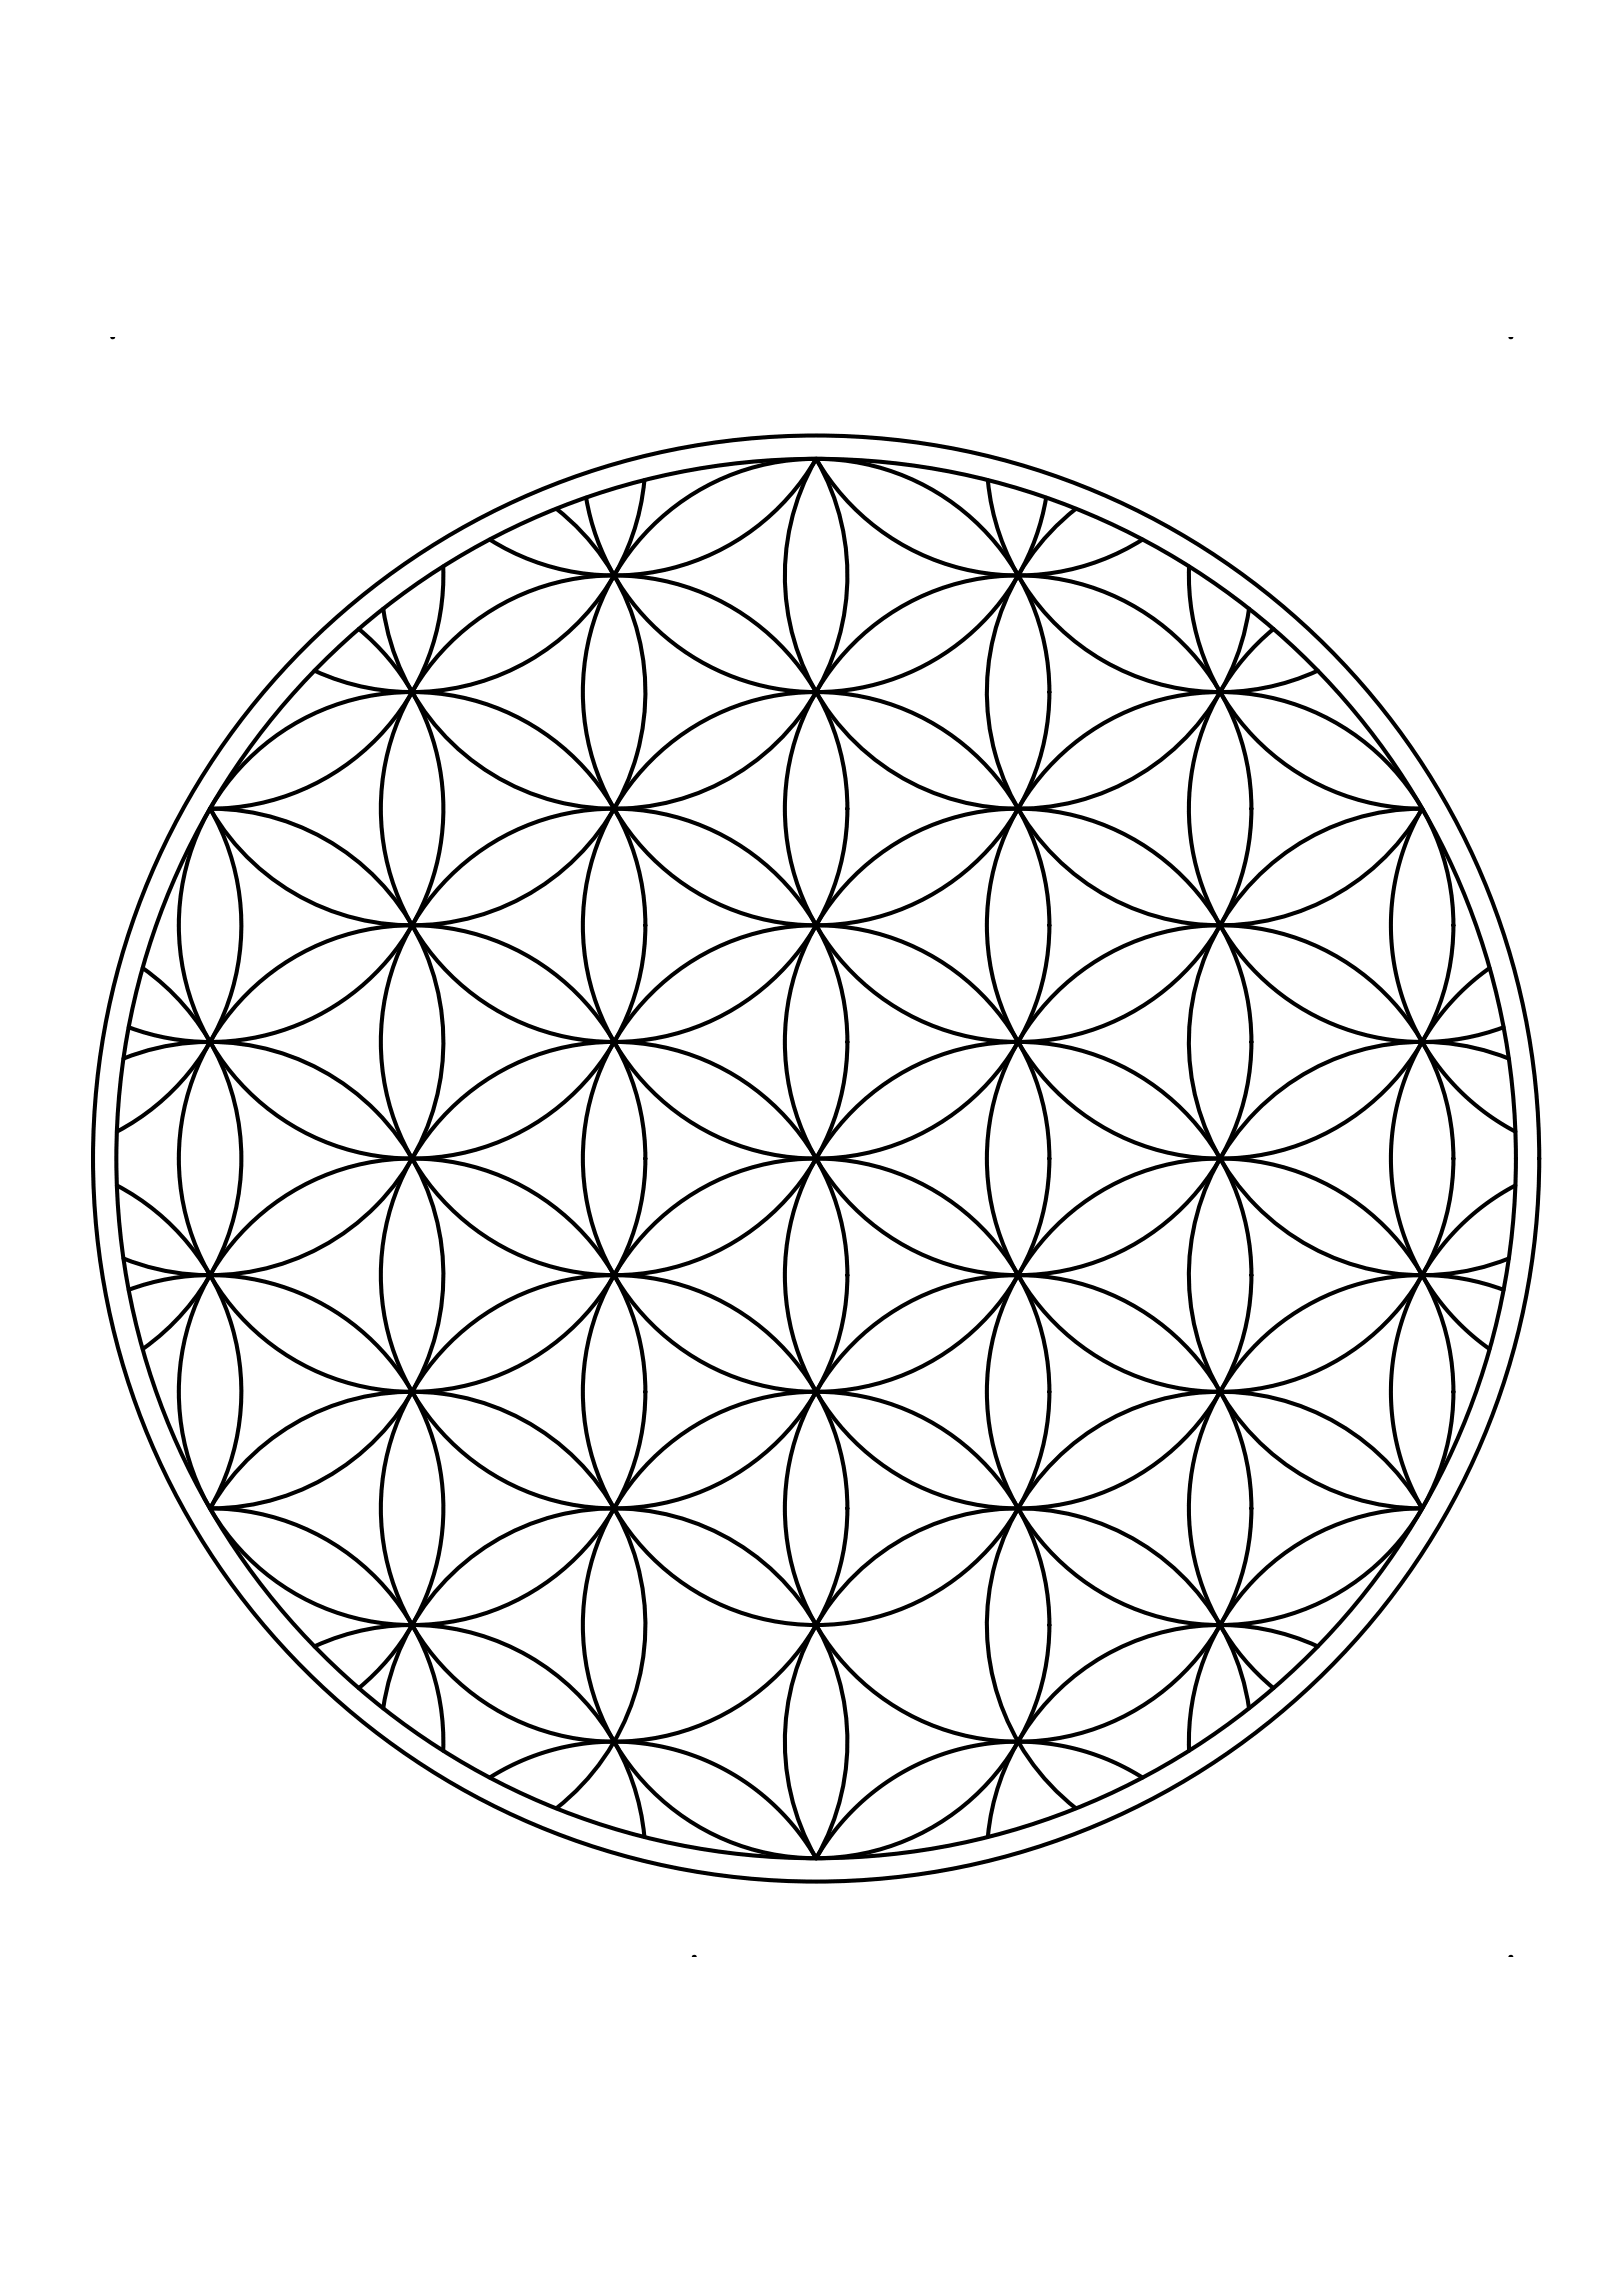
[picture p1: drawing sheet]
<svg xmlns="http://www.w3.org/2000/svg" width="841mm" height="1189mm" viewBox="0 0 841 1189" stroke-linecap="round" stroke-linejoin="round" font-family="sans-serif">
<!-- layer: 0 -->
<g fill="none" stroke="#000" stroke-width="2.1">
<path d="M423 238a121 121 0 0 0 65 174 121 121 0 0 0 159-97M423 238a121 121 0 0 0 169 42M423 238a121 121 0 0 1-169 42M423 238a121 121 0 0 1-65 174 121 121 0 0 1-159-97M304 258a121 121 0 0 0 119 101 121 121 0 0 0 119-101M334 249a121 121 0 0 1-171 99M512 249a121 121 0 0 0 171 99M288 264a121 121 0 0 1 5 186 121 121 0 0 1-184-31 121 121 0 0 1 119 144 121 121 0 0 1-164 89M557 264a121 121 0 0 0-4 186 121 121 0 0 0 184-31 121 121 0 0 0-119 144 121 121 0 0 0 164 89M230 294a121 121 0 0 1-121 125 121 121 0 0 1-48 167M616 294a121 121 0 0 0 121 125 121 121 0 0 0 48 167M186 326a121 121 0 0 1 28 154 121 121 0 0 1-147 52"/>
<path d="M660 326a121 121 0 0 0-28 154 121 121 0 0 0 147 52M74 502a121 121 0 0 1 0 197M772 502a121 121 0 0 0 0 197M64 549a121 121 0 0 1 164 89 121 121 0 0 1-119 144M782 549a121 121 0 0 0-164 89 121 121 0 0 0 119 144M61 614a121 121 0 0 1 48 168M785 614a121 121 0 0 0-48 168M67 668a121 121 0 0 1 147 53 121 121 0 0 1-28 154M779 668a121 121 0 0 0-147 53 121 121 0 0 0 28 154M109 782a121 121 0 0 1 184-31 121 121 0 0 1-5 186M109 782a121 121 0 0 1 121 125M737 782a121 121 0 0 0-121 125"/>
<path d="M737 782a121 121 0 0 0-184-31 121 121 0 0 0 4 186M163 853a121 121 0 0 1 171 99M683 853a121 121 0 0 0-171 99M199 885a121 121 0 0 1 159-97 121 121 0 0 1 65 175M647 885a121 121 0 0 0-159-97 121 121 0 0 0-65 175M254 921a121 121 0 0 1 169 42M592 921a121 121 0 0 0-169 42"/>
<circle cx="423" cy="359" r="121"/>
<circle cx="318" cy="419" r="121"/>
<circle cx="528" cy="419" r="121"/>
<circle cx="214" cy="480" r="121"/>
<circle cx="423" cy="480" r="121"/>
<circle cx="632" cy="480" r="121"/>
<circle cx="318" cy="540" r="121"/>
<circle cx="528" cy="540" r="121"/>
<circle cx="214" cy="600" r="121"/>
<circle cx="423" cy="600" r="375"/>
<circle cx="423" cy="600" r="363"/>
<circle cx="423" cy="600" r="121"/>
<circle cx="632" cy="600" r="121"/>
<circle cx="318" cy="661" r="121"/>
<circle cx="528" cy="661" r="121"/>
<circle cx="214" cy="721" r="121"/>
<circle cx="423" cy="721" r="121"/>
<circle cx="632" cy="721" r="121"/>
<circle cx="318" cy="782" r="121"/>
<circle cx="528" cy="782" r="121"/>
<circle cx="423" cy="842" r="121"/>
</g>
<g fill="#000">
<circle cx="58" cy="175" r="1.1"/>
<circle cx="783" cy="175" r="1.1"/>
<circle cx="360" cy="1014" r="1.1"/>
<circle cx="783" cy="1014" r="1.1"/>
</g>
</svg>
